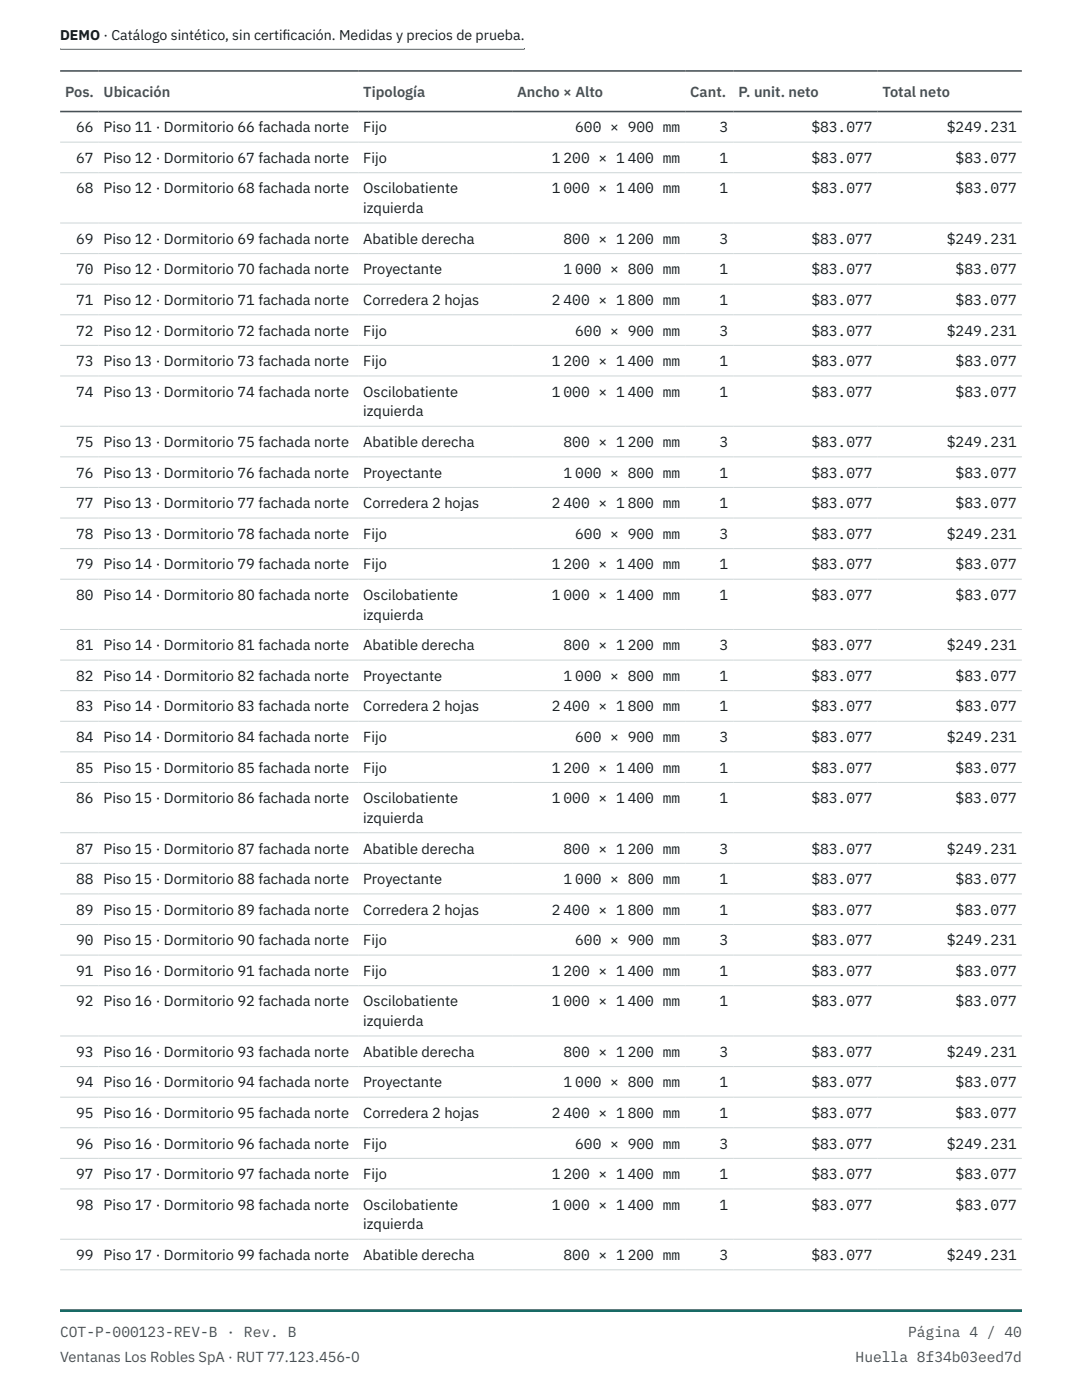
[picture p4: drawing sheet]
<svg xmlns="http://www.w3.org/2000/svg" width="216mm" height="279mm" viewBox="0 0 216 279" stroke-linecap="round" stroke-linejoin="round" font-family="sans-serif">
<defs><g id="words">
<g font-size="2.9" fill="#465158">
<text x="13" y="19.3">Pos. Ubicación</text>
<text x="72.5" y="19.3">Tipología</text>
<text x="103.2" y="19.3">Ancho × Alto</text>
<text x="137.7" y="19.3">Cant.</text>
<text x="147.3" y="19.3">P. unit. neto</text>
<text x="176.1" y="19.3">Total neto</text>
<text x="12" y="266.9">COT-P-000123-REV-B · Rev. B</text>
<text x="181.2" y="266.9">Página 4 / 40</text>
<text x="12" y="271.7">Ventanas Los Robles SpA · RUT 77.123.456-0</text>
<text x="170.7" y="271.7">Huella 8f34b03eed7d</text>
</g>
<g font-size="2.9" fill="#161c1f">
<text x="15.2" y="26.4">66 Piso 11 · Dormitorio 66 fachada norte</text>
<text x="72.5" y="26.4">Fijo</text>
<text x="114.8" y="26.4">600 × 900 mm</text>
<text x="143.6" y="26.4">3</text>
<text x="161.9" y="26.4">$83.077</text>
<text x="188.9" y="26.4">$249.231</text>
<text x="15.2" y="32.5">67 Piso 12 · Dormitorio 67 fachada norte</text>
<text x="72.5" y="32.5">Fijo</text>
<text x="110.1" y="32.5">1 200 × 1 400 mm</text>
<text x="143.6" y="32.5">1</text>
<text x="161.9" y="32.5">$83.077</text>
<text x="190.7" y="32.5">$83.077</text>
<text x="15.2" y="38.6">68 Piso 12 · Dormitorio 68 fachada norte</text>
<text x="72.5" y="38.6">Oscilobatiente</text>
<text x="110.1" y="38.6">1 000 × 1 400 mm</text>
<text x="143.6" y="38.6">1</text>
<text x="161.9" y="38.6">$83.077</text>
<text x="190.7" y="38.6">$83.077</text>
<text x="72.5" y="42.5">izquierda</text>
<text x="15.2" y="48.6">69 Piso 12 · Dormitorio 69 fachada norte</text>
<text x="72.5" y="48.6">Abatible derecha</text>
<text x="112.5" y="48.6">800 × 1 200 mm</text>
<text x="143.6" y="48.6">3</text>
<text x="161.9" y="48.6">$83.077</text>
<text x="188.9" y="48.6">$249.231</text>
<text x="15.2" y="54.8">70 Piso 12 · Dormitorio 70 fachada norte</text>
<text x="72.5" y="54.8">Proyectante</text>
<text x="112.5" y="54.8">1 000 × 800 mm</text>
<text x="143.6" y="54.8">1</text>
<text x="161.9" y="54.8">$83.077</text>
<text x="190.7" y="54.8">$83.077</text>
<text x="15.2" y="60.9">71 Piso 12 · Dormitorio 71 fachada norte</text>
<text x="72.5" y="60.9">Corredera 2 hojas</text>
<text x="110.1" y="60.9">2 400 × 1 800 mm</text>
<text x="143.6" y="60.9">1</text>
<text x="161.9" y="60.9">$83.077</text>
<text x="190.7" y="60.9">$83.077</text>
<text x="15.2" y="67">72 Piso 12 · Dormitorio 72 fachada norte</text>
<text x="72.5" y="67">Fijo</text>
<text x="114.8" y="67">600 × 900 mm</text>
<text x="143.6" y="67">3</text>
<text x="161.9" y="67">$83.077</text>
<text x="188.9" y="67">$249.231</text>
<text x="15.2" y="73.1">73 Piso 13 · Dormitorio 73 fachada norte</text>
<text x="72.5" y="73.1">Fijo</text>
<text x="110.1" y="73.1">1 200 × 1 400 mm</text>
<text x="143.6" y="73.1">1</text>
<text x="161.9" y="73.1">$83.077</text>
<text x="190.7" y="73.1">$83.077</text>
<text x="15.2" y="79.2">74 Piso 13 · Dormitorio 74 fachada norte</text>
<text x="72.5" y="79.2">Oscilobatiente</text>
<text x="72.5" y="83.1">izquierda</text>
<text x="110.1" y="79.2">1 000 × 1 400 mm</text>
<text x="143.6" y="79.2">1</text>
<text x="161.9" y="79.2">$83.077</text>
<text x="190.7" y="79.2">$83.077</text>
<text x="15.2" y="89.2">75 Piso 13 · Dormitorio 75 fachada norte</text>
<text x="72.5" y="89.2">Abatible derecha</text>
<text x="112.5" y="89.2">800 × 1 200 mm</text>
<text x="143.6" y="89.2">3</text>
<text x="161.9" y="89.2">$83.077</text>
<text x="188.9" y="89.2">$249.231</text>
<text x="15.2" y="95.3">76 Piso 13 · Dormitorio 76 fachada norte</text>
<text x="72.5" y="95.3">Proyectante</text>
<text x="112.5" y="95.3">1 000 × 800 mm</text>
<text x="143.6" y="95.3">1</text>
<text x="161.9" y="95.3">$83.077</text>
<text x="190.7" y="95.3">$83.077</text>
<text x="15.2" y="101.4">77 Piso 13 · Dormitorio 77 fachada norte</text>
<text x="72.5" y="101.4">Corredera 2 hojas</text>
<text x="110.1" y="101.4">2 400 × 1 800 mm</text>
<text x="143.6" y="101.4">1</text>
<text x="161.9" y="101.4">$83.077</text>
<text x="190.7" y="101.4">$83.077</text>
<text x="15.2" y="107.5">78 Piso 13 · Dormitorio 78 fachada norte</text>
<text x="72.5" y="107.5">Fijo</text>
<text x="114.8" y="107.5">600 × 900 mm</text>
<text x="143.6" y="107.5">3</text>
<text x="161.9" y="107.5">$83.077</text>
<text x="188.9" y="107.5">$249.231</text>
<text x="15.2" y="113.6">79 Piso 14 · Dormitorio 79 fachada norte</text>
<text x="72.5" y="113.6">Fijo</text>
<text x="110.1" y="113.6">1 200 × 1 400 mm</text>
<text x="143.6" y="113.6">1</text>
<text x="161.9" y="113.6">$83.077</text>
<text x="190.7" y="113.6">$83.077</text>
<text x="15.2" y="119.7">80 Piso 14 · Dormitorio 80 fachada norte</text>
<text x="72.5" y="119.7">Oscilobatiente</text>
<text x="110.1" y="119.7">1 000 × 1 400 mm</text>
<text x="143.6" y="119.7">1</text>
<text x="161.9" y="119.7">$83.077</text>
<text x="190.7" y="119.7">$83.077</text>
<text x="72.5" y="123.7">izquierda</text>
<text x="15.2" y="129.8">81 Piso 14 · Dormitorio 81 fachada norte</text>
<text x="72.5" y="129.8">Abatible derecha</text>
<text x="112.5" y="129.8">800 × 1 200 mm</text>
<text x="143.6" y="129.8">3</text>
<text x="161.9" y="129.8">$83.077</text>
<text x="188.9" y="129.8">$249.231</text>
<text x="15.2" y="135.9">82 Piso 14 · Dormitorio 82 fachada norte</text>
<text x="72.5" y="135.9">Proyectante</text>
<text x="112.5" y="135.9">1 000 × 800 mm</text>
<text x="143.6" y="135.9">1</text>
<text x="161.9" y="135.9">$83.077</text>
<text x="190.7" y="135.9">$83.077</text>
<text x="15.2" y="142">83 Piso 14 · Dormitorio 83 fachada norte</text>
<text x="72.5" y="142">Corredera 2 hojas</text>
<text x="110.1" y="142">2 400 × 1 800 mm</text>
<text x="143.6" y="142">1</text>
<text x="161.9" y="142">$83.077</text>
<text x="190.7" y="142">$83.077</text>
<text x="15.2" y="148.1">84 Piso 14 · Dormitorio 84 fachada norte</text>
<text x="72.5" y="148.1">Fijo</text>
<text x="114.8" y="148.1">600 × 900 mm</text>
<text x="143.6" y="148.1">3</text>
<text x="161.9" y="148.1">$83.077</text>
<text x="188.9" y="148.1">$249.231</text>
<text x="15.2" y="154.2">85 Piso 15 · Dormitorio 85 fachada norte</text>
<text x="72.5" y="154.2">Fijo</text>
<text x="110.1" y="154.2">1 200 × 1 400 mm</text>
<text x="143.6" y="154.2">1</text>
<text x="161.9" y="154.2">$83.077</text>
<text x="190.7" y="154.2">$83.077</text>
<text x="15.2" y="160.3">86 Piso 15 · Dormitorio 86 fachada norte</text>
<text x="72.5" y="160.3">Oscilobatiente</text>
<text x="110.1" y="160.3">1 000 × 1 400 mm</text>
<text x="143.6" y="160.3">1</text>
<text x="161.9" y="160.3">$83.077</text>
<text x="190.7" y="160.3">$83.077</text>
<text x="72.5" y="164.2">izquierda</text>
<text x="15.2" y="170.3">87 Piso 15 · Dormitorio 87 fachada norte</text>
<text x="72.5" y="170.3">Abatible derecha</text>
<text x="112.5" y="170.3">800 × 1 200 mm</text>
<text x="143.6" y="170.3">3</text>
<text x="161.9" y="170.3">$83.077</text>
<text x="188.9" y="170.3">$249.231</text>
<text x="15.2" y="176.4">88 Piso 15 · Dormitorio 88 fachada norte</text>
<text x="72.5" y="176.4">Proyectante</text>
<text x="112.5" y="176.4">1 000 × 800 mm</text>
<text x="143.6" y="176.4">1</text>
<text x="161.9" y="176.4">$83.077</text>
<text x="190.7" y="176.4">$83.077</text>
<text x="15.2" y="182.5">89 Piso 15 · Dormitorio 89 fachada norte</text>
<text x="72.5" y="182.5">Corredera 2 hojas</text>
<text x="110.1" y="182.5">2 400 × 1 800 mm</text>
<text x="143.6" y="182.5">1</text>
<text x="161.9" y="182.5">$83.077</text>
<text x="190.7" y="182.5">$83.077</text>
<text x="15.2" y="188.7">90 Piso 15 · Dormitorio 90 fachada norte</text>
<text x="72.5" y="188.7">Fijo</text>
<text x="114.8" y="188.7">600 × 900 mm</text>
<text x="143.6" y="188.7">3</text>
<text x="161.9" y="188.7">$83.077</text>
<text x="188.9" y="188.7">$249.231</text>
<text x="15.2" y="194.8">91 Piso 16 · Dormitorio 91 fachada norte</text>
<text x="72.5" y="194.8">Fijo</text>
<text x="110.1" y="194.8">1 200 × 1 400 mm</text>
<text x="143.6" y="194.8">1</text>
<text x="161.9" y="194.8">$83.077</text>
<text x="190.7" y="194.8">$83.077</text>
<text x="15.2" y="200.9">92 Piso 16 · Dormitorio 92 fachada norte</text>
<text x="72.5" y="200.9">Oscilobatiente</text>
<text x="110.1" y="200.9">1 000 × 1 400 mm</text>
<text x="143.6" y="200.9">1</text>
<text x="161.9" y="200.9">$83.077</text>
<text x="190.7" y="200.9">$83.077</text>
<text x="72.5" y="204.8">izquierda</text>
<text x="15.2" y="210.9">93 Piso 16 · Dormitorio 93 fachada norte</text>
<text x="72.5" y="210.9">Abatible derecha</text>
<text x="112.5" y="210.9">800 × 1 200 mm</text>
<text x="143.6" y="210.9">3</text>
<text x="161.9" y="210.9">$83.077</text>
<text x="188.9" y="210.9">$249.231</text>
<text x="15.2" y="217">94 Piso 16 · Dormitorio 94 fachada norte</text>
<text x="72.5" y="217">Proyectante</text>
<text x="112.5" y="217">1 000 × 800 mm</text>
<text x="143.6" y="217">1</text>
<text x="161.9" y="217">$83.077</text>
<text x="190.7" y="217">$83.077</text>
<text x="15.2" y="223.1">95 Piso 16 · Dormitorio 95 fachada norte</text>
<text x="72.5" y="223.1">Corredera 2 hojas</text>
<text x="110.1" y="223.1">2 400 × 1 800 mm</text>
<text x="143.6" y="223.1">1</text>
<text x="161.9" y="223.1">$83.077</text>
<text x="190.7" y="223.1">$83.077</text>
<text x="15.2" y="229.2">96 Piso 16 · Dormitorio 96 fachada norte</text>
<text x="72.5" y="229.2">Fijo</text>
<text x="114.8" y="229.2">600 × 900 mm</text>
<text x="143.6" y="229.2">3</text>
<text x="161.9" y="229.2">$83.077</text>
<text x="188.9" y="229.2">$249.231</text>
<text x="15.2" y="235.3">97 Piso 17 · Dormitorio 97 fachada norte</text>
<text x="72.5" y="235.3">Fijo</text>
<text x="110.1" y="235.3">1 200 × 1 400 mm</text>
<text x="143.6" y="235.3">1</text>
<text x="161.9" y="235.3">$83.077</text>
<text x="190.7" y="235.3">$83.077</text>
<text x="15.2" y="241.4">98 Piso 17 · Dormitorio 98 fachada norte</text>
<text x="72.5" y="241.4">Oscilobatiente</text>
<text x="72.5" y="245.4">izquierda</text>
<text x="110.1" y="241.4">1 000 × 1 400 mm</text>
<text x="143.6" y="241.4">1</text>
<text x="161.9" y="241.4">$83.077</text>
<text x="190.7" y="241.4">$83.077</text>
<text x="15.2" y="251.5">99 Piso 17 · Dormitorio 99 fachada norte</text>
<text x="72.5" y="251.5">Abatible derecha</text>
<text x="112.5" y="251.5">800 × 1 200 mm</text>
<text x="143.6" y="251.5">3</text>
<text x="161.9" y="251.5">$83.077</text>
<text x="188.9" y="251.5">$249.231</text>
</g>
<g font-size="2.8" fill="#161c1f">
<text x="12" y="8">DEMO · Catálogo sintético, sin certif</text>
<text x="56.4" y="8">icación. Medidas y precios de prueba.</text>
</g>
</g></defs>
<g fill="none" stroke="#cdd5d6" stroke-width=".2">
<path d="M12 28.4h191.9M12 34.5h191.9M12 44.5h191.9M12 50.6h191.9M12 56.7h191.9M12 62.8h191.9M12 68.9h191.9M12 75h191.9M12 85.1h191.9M12 91.2h191.9M12 97.3h191.9M12 103.4h191.9"/>
<path d="M12 109.5h191.9M12 115.6h191.9M12 125.6h191.9M12 131.7h191.9M12 137.8h191.9M12 143.9h191.9M12 150.1h191.9M12 156.2h191.9M12 166.2h191.9M12 172.3h191.9M12 178.4h191.9M12 184.5h191.9"/>
<path d="M12 190.6h191.9M12 196.7h191.9M12 206.8h191.9M12 212.9h191.9M12 219h191.9M12 225.1h191.9M12 231.2h191.9M12 237.3h191.9M12 247.3h191.9M12 253.4h191.9"/>
</g>
<path d="M12 14.2h191.9M12 22.3h191.9" fill="none" stroke="#465158" stroke-width=".32"/>
<path d="M12 9.7h92.7zM12 9.7h92.7v.2h-92.7z" fill-rule="evenodd" fill="#465158"/>
<path d="M12 261.8l191.9 .1zM12 261.3h191.9v.6h-191.9z" fill-rule="evenodd" fill="#075f5a"/>
<use href="#words"/>
</svg>
